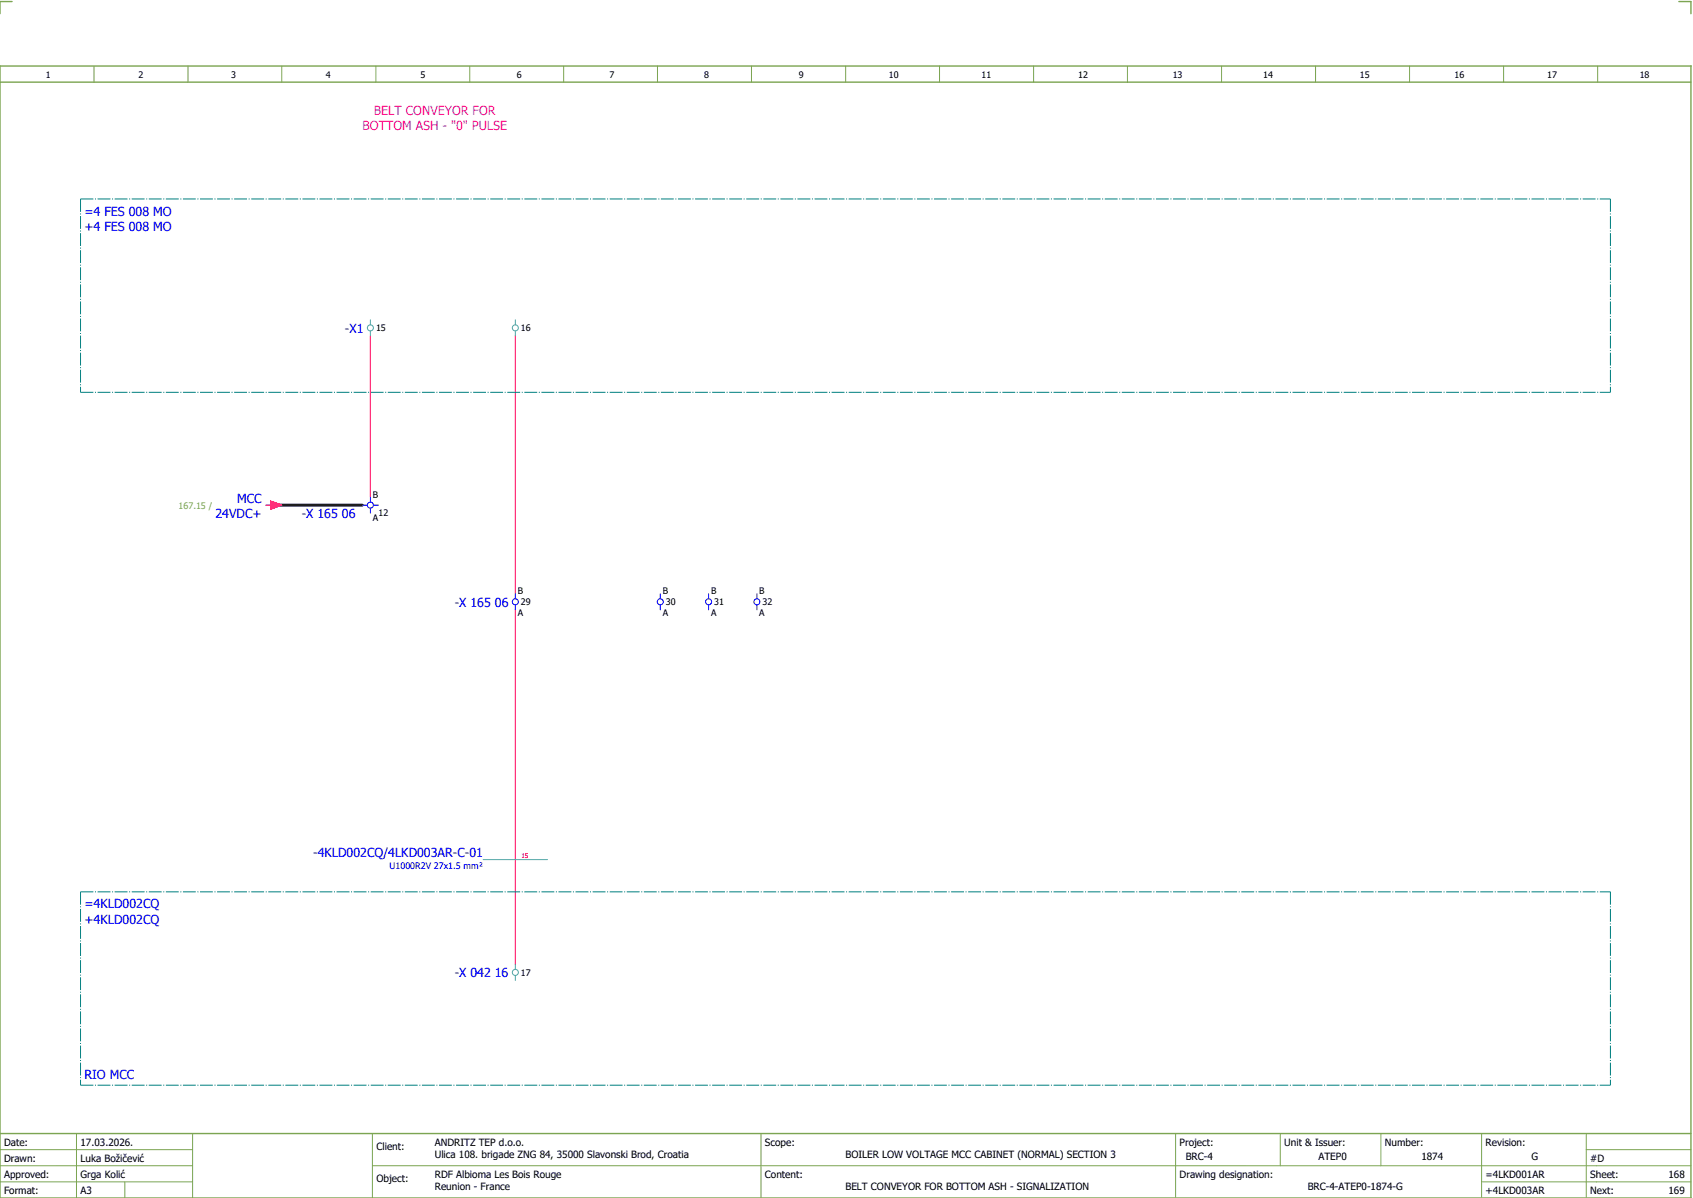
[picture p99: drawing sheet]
<svg xmlns="http://www.w3.org/2000/svg" width="421mm" height="297mm" viewBox="0 0 421 297" stroke-linecap="round" stroke-linejoin="round" font-family="sans-serif">
<defs><g id="words">
<g font-size="3.1" fill="#f0f">
<text x="92.9" y="28.5">BELT CONVEYOR FOR</text>
<text x="90.1" y="32.3">BOTTOM ASH - &quot;0&quot; PULSE</text>
</g>
<g font-size="3.1" fill="#00f">
<text x="21" y="53.5">=4 FES 008 MO</text>
<text x="21" y="57.3">+4 FES 008 MO</text>
<text x="85.7" y="82.6">-X1</text>
<text x="58.9" y="124.8">MCC</text>
<text x="53.5" y="128.5">24VDC+</text>
<text x="74.9" y="128.7">-X 165 06</text>
<text x="113" y="150.6">-X 165 06</text>
<text x="77.8" y="212.8">-4KLD002CQ/4LKD003AR-C-01</text>
<text x="21" y="225.5">=4KLD002CQ</text>
<text x="21" y="229.3">+4KLD002CQ</text>
<text x="112.9" y="242.6">-X 042 16</text>
<text x="21" y="267.8">RIO MCC</text>
</g>
<g font-size="2.5">
<text x="1" y="284.4">Date:</text>
<text x="20" y="284.4">17.03.2026.</text>
<text x="93.5" y="285.4">Client:</text>
<text x="108" y="284.4">ANDRITZ TEP d.o.o.</text>
<text x="108" y="287.4">Ulica 108. brigade ZNG 84, 35000 Slavonski Brod, Croatia</text>
<text x="190" y="284.4">Scope:</text>
<text x="210" y="287.4">BOILER LOW VOLTAGE MCC CABINET (NORMAL) SECTION 3</text>
<text x="293" y="284.4">Project:</text>
<text x="294.5" y="287.9">BRC-4</text>
<text x="319" y="284.4">Unit &amp; Issuer:</text>
<text x="327.5" y="287.9">ATEP0</text>
<text x="344" y="284.4">Number:</text>
<text x="353" y="287.9">1874</text>
<text x="369" y="284.4">Revision:</text>
<text x="380.4" y="287.9">G</text>
<text x="1" y="288.4">Drawn:</text>
<text x="1" y="292.4">Approved:</text>
<text x="20" y="292.4">Grga Kolić</text>
<text x="20" y="288.4">Luka Božičević</text>
<text x="93.5" y="293.4">Object:</text>
<text x="108" y="292.4">RDF Albioma Les Bois Rouge</text>
<text x="190" y="292.4">Content:</text>
<text x="293" y="292.4">Drawing designation:</text>
<text x="369" y="292.4">=4LKD001AR</text>
<text x="395" y="292.4">Sheet:</text>
<text x="395" y="288.4">#D</text>
<text x="414.4" y="292.4">168</text>
<text x="1" y="296.4">Format:</text>
<text x="20" y="296.4">A3</text>
<text x="108" y="295.4">Reunion - France</text>
<text x="210" y="295.4">BELT CONVEYOR FOR BOTTOM ASH - SIGNALIZATION</text>
<text x="324.8" y="295.4">BRC-4-ATEP0-1874-G</text>
<text x="369" y="296.4">+4LKD003AR</text>
<text x="395" y="296.4">Next:</text>
<text x="414.4" y="296.4">169</text>
</g>
<g font-size="2.2">
<text x="11.4" y="19.4">1</text>
<text x="34.4" y="19.4">2</text>
<text x="57.4" y="19.4">3</text>
<text x="80.9" y="19.4">4</text>
<text x="104.4" y="19.4">5</text>
<text x="128.4" y="19.4">6</text>
<text x="151.4" y="19.4">7</text>
<text x="174.9" y="19.4">8</text>
<text x="198.4" y="19.4">9</text>
<text x="220.8" y="19.4">10</text>
<text x="243.8" y="19.4">11</text>
<text x="267.8" y="19.4">12</text>
<text x="291.3" y="19.4">13</text>
<text x="313.8" y="19.4">14</text>
<text x="337.8" y="19.4">15</text>
<text x="361.3" y="19.4">16</text>
<text x="384.3" y="19.4">17</text>
<text x="407.3" y="19.4">18</text>
<text x="93.4" y="82.3">15</text>
<text x="129.4" y="82.3">16</text>
<text x="92.6" y="123.5">B</text>
<text x="92.6" y="129.4">A</text>
<text x="94" y="128">12</text>
<text x="128.6" y="147.5">B</text>
<text x="164.6" y="147.5">B</text>
<text x="176.6" y="147.5">B</text>
<text x="188.6" y="147.5">B</text>
<text x="128.6" y="153">A</text>
<text x="129.4" y="150.3">29</text>
<text x="164.6" y="153">A</text>
<text x="165.4" y="150.3">30</text>
<text x="176.6" y="153">A</text>
<text x="177.4" y="150.3">31</text>
<text x="188.6" y="153">A</text>
<text x="189.4" y="150.3">32</text>
<text x="129.4" y="242.3">17</text>
</g>
<text font-size="2.2" fill="#7ca552" x="44.4" y="126.3">167.15 /</text>
<text font-size="2.2" fill="#00f" x="96.8" y="215.6">U1000R2V 27x1.5 mm²</text>
<text font-size="1.6" fill="#f00" x="129.5" y="212.9">15</text>
</g></defs>
<path d="M0 16.4h420v281h-420zM3 .4h-3v3M417 .4h3v3M0 20.4h420M0 281.4h420" fill="none" stroke="#7ca552" stroke-width=".35"/>
<g fill="none" stroke="#7ca552" stroke-width=".25">
<path d="M23.4 16.5v4M46.7 16.4v4M70 16.4v4M93.4 16.4v4M116.7 16.5v4M140 16.4v4M163.3 16.4v4M186.7 16.4v4M210 16.4v4M233.4 16.4v4M256.7 16.4v4M280 16.5v4"/>
<path d="M303.4 16.4v4M326.8 16.4v4M350.1 16.4v4M373.5 16.4v4M396.8 16.4v4M0 285.4h47.8M0 293.4h47.8M19 281.4v16M31 293.4v4M47.8 281.4v16M47.8 289.4h-47.8M92.5 281.4v16"/>
<path d="M92.5 289.4h327.5M189 281.4v16M292 281.4v15.8M318 281.4v8M343 281.4v8M368 281.4v15.8M368 293.4h52M394 285.4h26M394 281.4v15.8"/>
</g>
<path d="M92 83.4v40M128 83.4v64M66 125.4h1.3M67.3 124.4l2.7 1-2.7 1zM128 151.4v88" fill="none" stroke="#f00" stroke-width=".25"/>
<path d="M68 125.4h22" fill="none" stroke="#000" stroke-width=".7"/>
<path d="M20 49.4h380M20 49.4v48M400 49.4v48M20 97.4h380M20 221.4h380M20 221.4v48M400 221.4v48M20 269.4h380" fill="none" stroke="#007f7f" stroke-width=".25" stroke-dasharray="3.2 .4 .3 .4" stroke-linecap="butt"/>
<g fill="none" stroke="#52a5a5" stroke-width=".25">
<path d="M92 79.4v1.2M128 79.4v1.2M92 82.1v1.3M128 82.1v1.3M120 213.4h16M128 239.4v1.2M128 242.1v1.3"/>
<circle cx="92" cy="81.4" r=".75"/>
<circle cx="128" cy="81.4" r=".75"/>
<circle cx="128" cy="241.4" r=".75"/>
</g>
<g fill="none" stroke="#00f" stroke-width=".25">
<path d="M90 125.4h1.2M92 123.4v1.2M92 126.1v1.3M92.7 125.4h1.3M128 147.4v1.2M128 150.1v1.3M164 147.4v1.2M164 150.1v1.3M176 147.4v1.2M176 150.1v1.3M188 147.4v1.2M188 150.1v1.3"/>
<circle cx="92" cy="125.4" r=".75"/>
<circle cx="128" cy="149.4" r=".75"/>
<circle cx="164" cy="149.4" r=".75"/>
<circle cx="176" cy="149.4" r=".75"/>
<circle cx="188" cy="149.4" r=".75"/>
</g>
<path d="M67.3 124.4l2.7 1-2.7 1z" fill="#f00" stroke="#f00" stroke-width=".25"/>
<use href="#words"/>
</svg>
